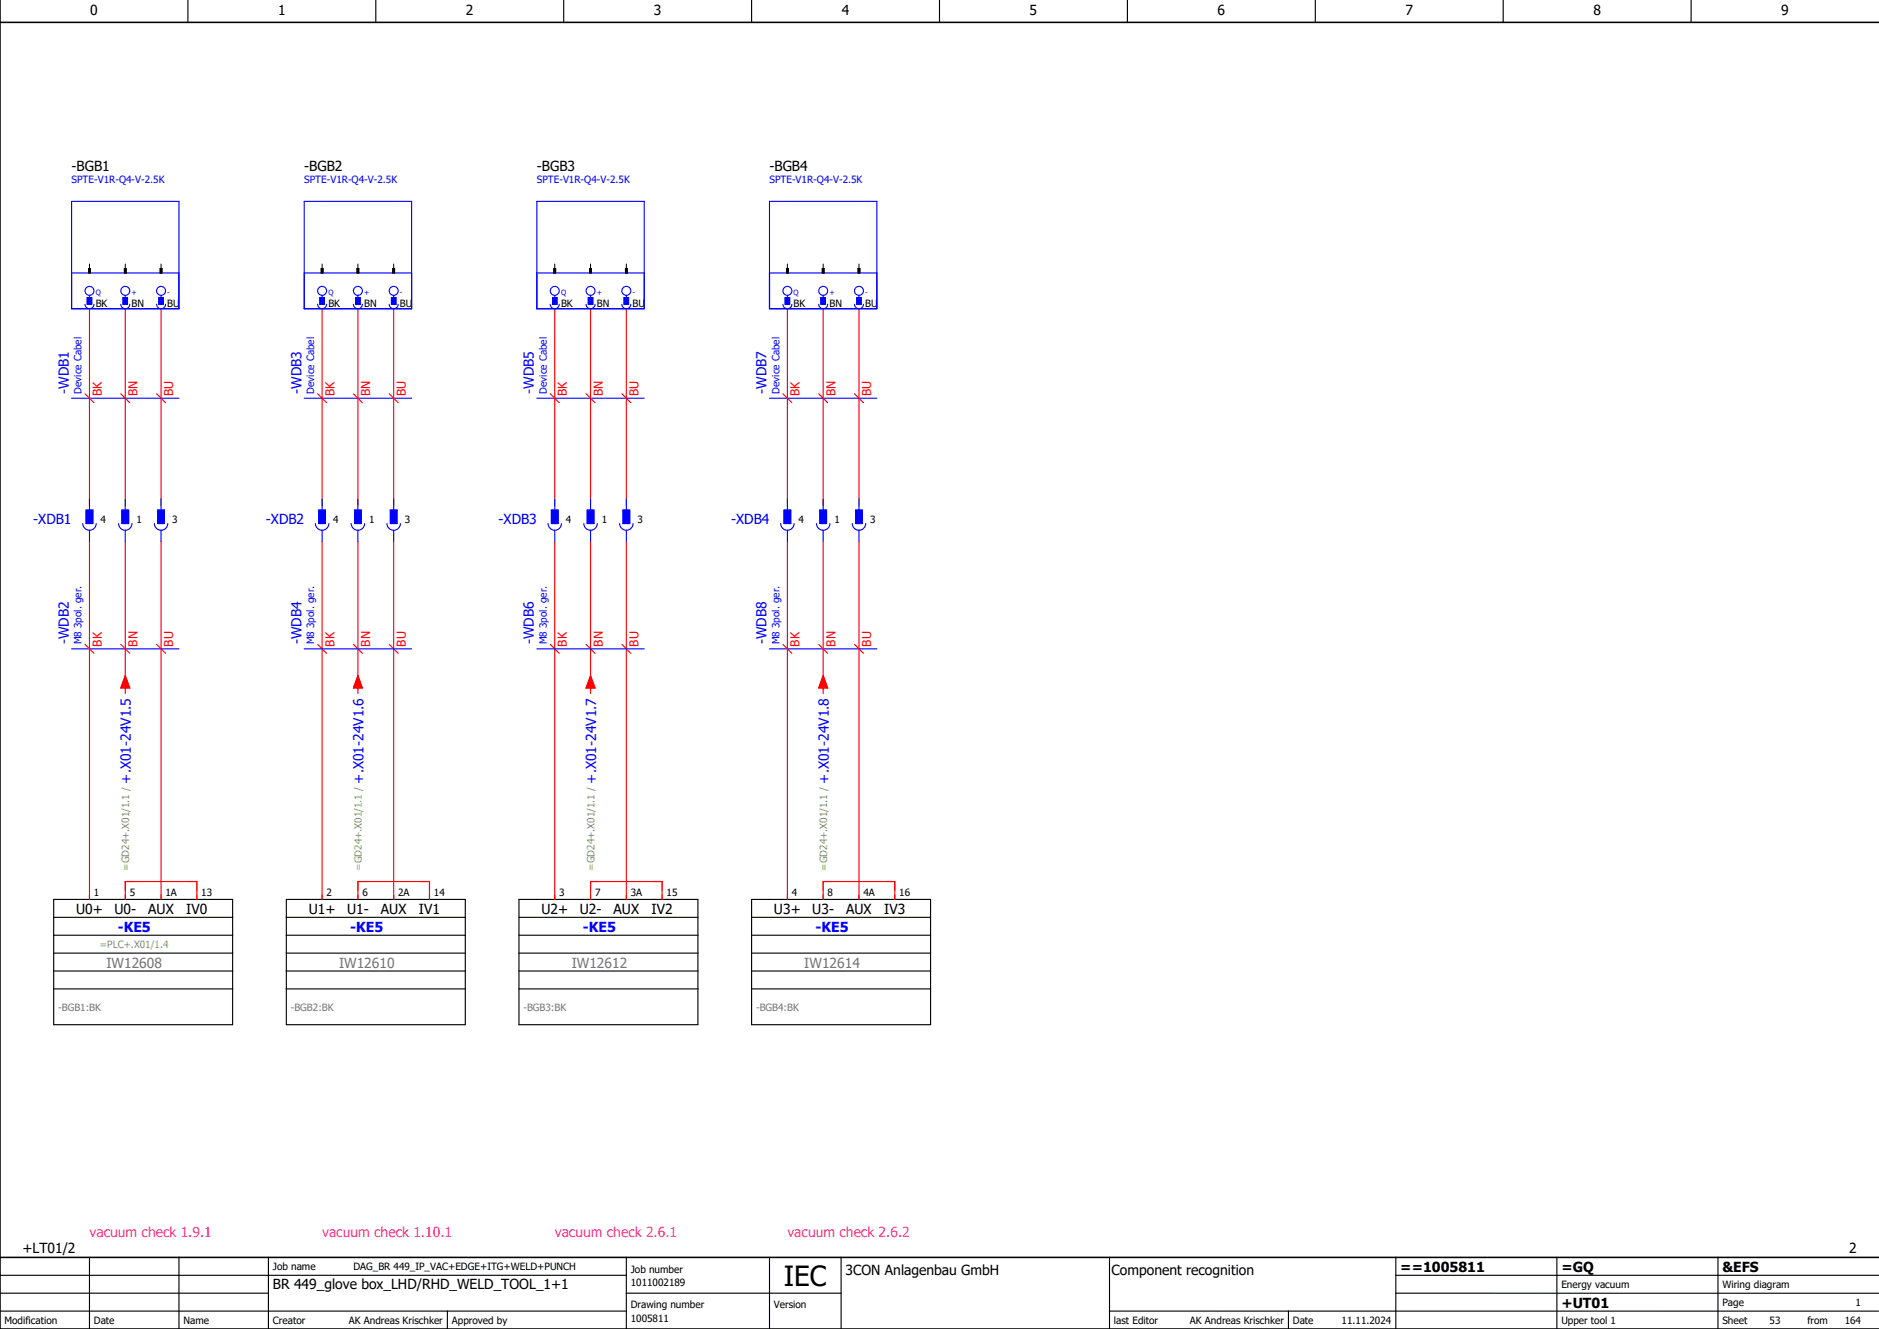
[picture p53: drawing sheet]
<svg xmlns="http://www.w3.org/2000/svg" width="420mm" height="297mm" viewBox="0 0 420 297" stroke-linecap="round" stroke-linejoin="round" font-family="sans-serif">
<defs><g id="words">
<text font-size="6.2" x="175.2" y="287.5">IEC</text>
<g font-size="3.1">
<text x="20.2" y="3.4">0</text>
<text x="62.2" y="3.4">1</text>
<text x="104.2" y="3.4">2</text>
<text x="146.2" y="3.4">3</text>
<text x="188.2" y="3.4">4</text>
<text x="230.2" y="3.4">5</text>
<text x="272.2" y="3.4">6</text>
<text x="314.2" y="3.4">7</text>
<text x="356.2" y="3.4">8</text>
<text x="398.2" y="3.4">9</text>
<text x="16" y="38.1">-BGB1</text>
<text x="68" y="38.1">-BGB2</text>
<text x="120" y="38.1">-BGB3</text>
<text x="172" y="38.1">-BGB4</text>
<text x="17" y="204.3">U0+</text>
<text x="25.6" y="204.3">U0-</text>
<text x="33.1" y="204.3">AUX</text>
<text x="41.6" y="204.3">IV0</text>
<text x="69" y="204.3">U1+</text>
<text x="77.6" y="204.3">U1-</text>
<text x="85.1" y="204.3">AUX</text>
<text x="93.6" y="204.3">IV1</text>
<text x="121" y="204.3">U2+</text>
<text x="129.6" y="204.3">U2-</text>
<text x="137.1" y="204.3">AUX</text>
<text x="145.6" y="204.3">IV2</text>
<text x="173" y="204.3">U3+</text>
<text x="181.6" y="204.3">U3-</text>
<text x="189.1" y="204.3">AUX</text>
<text x="197.6" y="204.3">IV3</text>
<text x="5" y="280">+LT01/2</text>
<text x="413.3" y="280">2</text>
<text x="189" y="285">3CON Anlagenbau GmbH</text>
<text x="248.5" y="284.9">Component recognition</text>
<text x="313" y="284.2">==1005811</text>
<text x="349" y="284.2">=GQ</text>
<text x="385" y="284.2">&amp;EFS</text>
<text x="61" y="288">BR 449_glove box_LHD/RHD_WELD_TOOL_1+1</text>
<text x="349" y="292.2">+UT01</text>
</g>
<g font-size="3.1" fill="#00f">
<text x="15.4" y="88" transform="rotate(-90 15.4 88)">-WDB1</text>
<text x="67.4" y="88" transform="rotate(-90 67.4 88)">-WDB3</text>
<text x="119.4" y="88" transform="rotate(-90 119.4 88)">-WDB5</text>
<text x="171.4" y="88" transform="rotate(-90 171.4 88)">-WDB7</text>
<text x="7.4" y="117.1">-XDB1</text>
<text x="59.4" y="117.1">-XDB2</text>
<text x="111.4" y="117.1">-XDB3</text>
<text x="163.4" y="117.1">-XDB4</text>
<text x="15.4" y="144" transform="rotate(-90 15.4 144)">-WDB2</text>
<text x="67.4" y="144" transform="rotate(-90 67.4 144)">-WDB4</text>
<text x="119.4" y="144" transform="rotate(-90 119.4 144)">-WDB6</text>
<text x="171.4" y="144" transform="rotate(-90 171.4 144)">-WDB8</text>
<text x="29.2" y="175.1" transform="rotate(-90 29.2 175.1)">+.X01-24V1.5</text>
<text x="81.2" y="175.1" transform="rotate(-90 81.2 175.1)">+.X01-24V1.6</text>
<text x="133.2" y="175.1" transform="rotate(-90 133.2 175.1)">+.X01-24V1.7</text>
<text x="185.2" y="175.1" transform="rotate(-90 185.2 175.1)">+.X01-24V1.8</text>
<text x="26.3" y="208.2">-KE5</text>
<text x="78.3" y="208.2">-KE5</text>
<text x="130.3" y="208.2">-KE5</text>
<text x="182.3" y="208.2">-KE5</text>
</g>
<g font-size="3.1" fill="#767676">
<text x="23.8" y="216.2">IW12608</text>
<text x="75.8" y="216.2">IW12610</text>
<text x="127.8" y="216.2">IW12612</text>
<text x="179.8" y="216.2">IW12614</text>
</g>
<g font-size="3.1" fill="#f0f">
<text x="20" y="276.4">vacuum check 1.9.1</text>
<text x="72" y="276.4">vacuum check 1.10.1</text>
<text x="124" y="276.4">vacuum check 2.6.1</text>
<text x="176" y="276.4">vacuum check 2.6.2</text>
</g>
<g font-size="2.7" fill="#f00">
<text x="22.7" y="88.5" transform="rotate(-90 22.7 88.5)">BK</text>
<text x="30.7" y="88.5" transform="rotate(-90 30.7 88.5)">BN</text>
<text x="38.7" y="88.5" transform="rotate(-90 38.7 88.5)">BU</text>
<text x="74.7" y="88.5" transform="rotate(-90 74.7 88.5)">BK</text>
<text x="82.7" y="88.5" transform="rotate(-90 82.7 88.5)">BN</text>
<text x="90.7" y="88.5" transform="rotate(-90 90.7 88.5)">BU</text>
<text x="126.7" y="88.5" transform="rotate(-90 126.7 88.5)">BK</text>
<text x="134.7" y="88.5" transform="rotate(-90 134.7 88.5)">BN</text>
<text x="142.7" y="88.5" transform="rotate(-90 142.7 88.5)">BU</text>
<text x="178.7" y="88.5" transform="rotate(-90 178.7 88.5)">BK</text>
<text x="186.7" y="88.5" transform="rotate(-90 186.7 88.5)">BN</text>
<text x="194.7" y="88.5" transform="rotate(-90 194.7 88.5)">BU</text>
<text x="22.7" y="144.5" transform="rotate(-90 22.7 144.5)">BK</text>
<text x="30.7" y="144.5" transform="rotate(-90 30.7 144.5)">BN</text>
<text x="38.7" y="144.5" transform="rotate(-90 38.7 144.5)">BU</text>
<text x="74.7" y="144.5" transform="rotate(-90 74.7 144.5)">BK</text>
<text x="82.7" y="144.5" transform="rotate(-90 82.7 144.5)">BN</text>
<text x="90.7" y="144.5" transform="rotate(-90 90.7 144.5)">BU</text>
<text x="126.7" y="144.5" transform="rotate(-90 126.7 144.5)">BK</text>
<text x="134.7" y="144.5" transform="rotate(-90 134.7 144.5)">BN</text>
<text x="142.7" y="144.5" transform="rotate(-90 142.7 144.5)">BU</text>
<text x="178.7" y="144.5" transform="rotate(-90 178.7 144.5)">BK</text>
<text x="186.7" y="144.5" transform="rotate(-90 186.7 144.5)">BN</text>
<text x="194.7" y="144.5" transform="rotate(-90 194.7 144.5)">BU</text>
</g>
<g font-size="2.2" fill="#00f">
<text x="16" y="41">SPTE-V1R-Q4-V-2.5K</text>
<text x="68" y="41">SPTE-V1R-Q4-V-2.5K</text>
<text x="120" y="41">SPTE-V1R-Q4-V-2.5K</text>
<text x="172" y="41">SPTE-V1R-Q4-V-2.5K</text>
<text x="18.2" y="88" transform="rotate(-90 18.2 88)">Device Cabel</text>
<text x="70.2" y="88" transform="rotate(-90 70.2 88)">Device Cabel</text>
<text x="122.2" y="88" transform="rotate(-90 122.2 88)">Device Cabel</text>
<text x="174.2" y="88" transform="rotate(-90 174.2 88)">Device Cabel</text>
<text x="18.2" y="144" transform="rotate(-90 18.2 144)">M8 3pol. ger.</text>
<text x="70.2" y="144" transform="rotate(-90 70.2 144)">M8 3pol. ger.</text>
<text x="122.2" y="144" transform="rotate(-90 122.2 144)">M8 3pol. ger.</text>
<text x="174.2" y="144" transform="rotate(-90 174.2 144)">M8 3pol. ger.</text>
</g>
<g font-size="2.2">
<text x="21.4" y="68.5">BK</text>
<text x="29.4" y="68.5">BN</text>
<text x="37.4" y="68.5">BU</text>
<text x="73.4" y="68.5">BK</text>
<text x="81.4" y="68.5">BN</text>
<text x="89.4" y="68.5">BU</text>
<text x="125.4" y="68.5">BK</text>
<text x="133.4" y="68.5">BN</text>
<text x="141.4" y="68.5">BU</text>
<text x="177.4" y="68.5">BK</text>
<text x="185.4" y="68.5">BN</text>
<text x="193.4" y="68.5">BU</text>
<text x="22.5" y="116.9">4</text>
<text x="30.5" y="116.9">1</text>
<text x="38.5" y="116.9">3</text>
<text x="74.5" y="116.9">4</text>
<text x="82.5" y="116.9">1</text>
<text x="90.5" y="116.9">3</text>
<text x="126.5" y="116.9">4</text>
<text x="134.5" y="116.9">1</text>
<text x="142.5" y="116.9">3</text>
<text x="178.5" y="116.9">4</text>
<text x="186.5" y="116.9">1</text>
<text x="194.5" y="116.9">3</text>
<text x="21" y="200.3">1</text>
<text x="29" y="200.3">5</text>
<text x="37" y="200.3">1A</text>
<text x="45" y="200.3">13</text>
<text x="73" y="200.3">2</text>
<text x="81" y="200.3">6</text>
<text x="89" y="200.3">2A</text>
<text x="97" y="200.3">14</text>
<text x="125" y="200.3">3</text>
<text x="133" y="200.3">7</text>
<text x="141" y="200.3">3A</text>
<text x="149" y="200.3">15</text>
<text x="177" y="200.3">4</text>
<text x="185" y="200.3">8</text>
<text x="193" y="200.3">4A</text>
<text x="201" y="200.3">16</text>
<text x="61" y="283.9">Job name</text>
<text x="79" y="283.9">DAG_BR 449_IP_VAC+EDGE+ITG+WELD+PUNCH</text>
<text x="141" y="287.4">1011002189</text>
<text x="141" y="284.4">Job number</text>
<text x="349" y="287.9">Energy vacuum</text>
<text x="385" y="287.9">Wiring diagram</text>
<text x="141" y="292.4">Drawing number</text>
<text x="173" y="292.4">Version</text>
<text x="385" y="291.9">Page</text>
<text x="414.8" y="291.9">1</text>
<text x="1" y="295.9">Modification</text>
<text x="21" y="295.9">Date</text>
<text x="41" y="295.9">Name</text>
<text x="61" y="295.9">Creator</text>
<text x="78" y="295.9">AK Andreas Krischker</text>
<text x="101" y="295.9">Approved by</text>
<text x="141" y="295.4">1005811</text>
<text x="249" y="295.9">last Editor</text>
<text x="266" y="295.9">AK Andreas Krischker</text>
<text x="289" y="295.9">Date</text>
<text x="299.9" y="295.9">11.11.2024</text>
<text x="349" y="295.9">Upper tool 1</text>
<text x="385" y="295.9">Sheet</text>
<text x="395.6" y="295.9">53</text>
<text x="404" y="295.9">from</text>
<text x="412.3" y="295.9">164</text>
</g>
<g font-size="2.2" fill="#7ca552">
<text x="28.9" y="194.6" transform="rotate(-90 28.9 194.6)">=GD24+.X01/1.1 /</text>
<text x="80.9" y="194.6" transform="rotate(-90 80.9 194.6)">=GD24+.X01/1.1 /</text>
<text x="132.9" y="194.6" transform="rotate(-90 132.9 194.6)">=GD24+.X01/1.1 /</text>
<text x="184.9" y="194.6" transform="rotate(-90 184.9 194.6)">=GD24+.X01/1.1 /</text>
<text x="22.3" y="211.9">=PLC+.X01/1.4</text>
</g>
<g font-size="2.2" fill="#767676">
<text x="13" y="225.9">-BGB1:BK</text>
<text x="65" y="225.9">-BGB2:BK</text>
<text x="117" y="225.9">-BGB3:BK</text>
<text x="169" y="225.9">-BGB4:BK</text>
</g>
<g font-size="1.6" fill="#00f">
<text x="21.4" y="66">Q</text>
<text x="29.4" y="66">+</text>
<text x="37.4" y="66">-</text>
<text x="73.4" y="66">Q</text>
<text x="81.4" y="66">+</text>
<text x="89.4" y="66">-</text>
<text x="125.4" y="66">Q</text>
<text x="133.4" y="66">+</text>
<text x="141.4" y="66">-</text>
<text x="177.4" y="66">Q</text>
<text x="185.4" y="66">+</text>
<text x="193.4" y="66">-</text>
</g>
</g></defs>
<g fill="none" stroke="#000" stroke-width=".25">
<path d="M42 0v5M84 0v5M126 0v5M168 0v5M210 0v5M252 0v5M294 0v5M336 0v5M378 0v5M12 201h40v28h-40zM12 205h40M12 209h40"/>
<path d="M12 213h40M12 217h40M64 201h40v28h-40zM64 205h40M64 209h40M64 213h40M64 217h40M116 201h40v28h-40zM116 205h40M116 209h40M116 213h40M116 217h40"/>
<path d="M168 201h40v28h-40zM168 205h40M168 209h40M168 213h40M168 217h40M12 221h40M64 221h40M116 221h40M168 221h40M0 293h140M0 289h60M0 285h140"/>
<path d="M20 281v16M40 281v16M60 281v16M100 293v3.9M140 289h48M140 281v16M172 281v16M188 281v16M248 293h171.9M248 281v16M288 293v3.9M312 289h107.9"/>
<path d="M312 281v16M348 281v16M384 281v16M420 285h-108"/>
</g>
<path d="M0 0v297h420M0 5h420M0 281h420" fill="none" stroke="#000" stroke-width=".35"/>
<g fill="none" stroke="#f00" stroke-width=".25">
<path d="M20 69v44M28 69v44M36 69v44M72 69v44M80 69v44M88 69v44M124 69v44M132 69v44M140 69v44M176 69v44M184 69v44M192 69v44"/>
<path d="M19 88l2 2M27 88l2 2M35 88l2 2M71 88l2 2M79 88l2 2M87 88l2 2M123 88l2 2M131 88l2 2M139 88l2 2M175 88l2 2M183 88l2 2M191 88l2 2"/>
<path d="M20 121v80M28 121v34M36 121v80M72 121v80M80 121v34M88 121v80M124 121v80M132 121v34M140 121v80M176 121v80M184 121v34M192 121v80"/>
<path d="M19 144l2 2M27 144l2 2M28 151l1 2.8h-2zM35 144l2 2M71 144l2 2M79 144l2 2M80 151l1 2.8h-2zM87 144l2 2M123 144l2 2M131 144l2 2M132 151l1 2.8h-2zM139 144l2 2"/>
<path d="M175 144l2 2M183 144l2 2M184 151l1 2.8h-2zM191 144l2 2M28 201v-4h16v4M80 201v-4h16v4M132 201v-4h16v4M184 201v-4h16v4"/>
</g>
<g fill="none" stroke="#00f" stroke-width=".25">
<path d="M16 45h24v24h-24zM68 45h24v24h-24zM120 45h24v24h-24zM172 45h24v24h-24zM16 61h24M19 68a1 1 0 0 0 1 1 1 1 0 0 0 1-1M19.5 66.5h1v1.5h-1zM20 66v.5M27 68a1 1 0 0 0 1 1 1 1 0 0 0 1-1M27.5 66.5h1v1.5h-1zM28 66v.5M35 68a1 1 0 0 0 1 1 1 1 0 0 0 1-1"/>
<path d="M35.5 66.5h1v1.5h-1zM36 66v.5M68 61h24M71 68a1 1 0 0 0 1 1 1 1 0 0 0 1-1M71.5 66.5h1v1.5h-1zM72 66v.5M79 68a1 1 0 0 0 1 1 1 1 0 0 0 1-1M79.5 66.5h1v1.5h-1zM80 66v.5M87 68a1 1 0 0 0 1 1 1 1 0 0 0 1-1M87.5 66.5h1v1.5h-1zM88 66v.5"/>
<path d="M120 61h24M123 68a1 1 0 0 0 1 1 1 1 0 0 0 1-1M123.5 66.5h1v1.5h-1zM124 66v.5M131 68a1 1 0 0 0 1 1 1 1 0 0 0 1-1M131.5 66.5h1v1.5h-1zM132 66v.5M139 68a1 1 0 0 0 1 1 1 1 0 0 0 1-1M139.5 66.5h1v1.5h-1zM140 66v.5M172 61h24M175 68a1 1 0 0 0 1 1 1 1 0 0 0 1-1"/>
<path d="M175.5 66.5h1v1.5h-1zM176 66v.5M183 68a1 1 0 0 0 1 1 1 1 0 0 0 1-1M183.5 66.5h1v1.5h-1zM184 66v.5M191 68a1 1 0 0 0 1 1 1 1 0 0 0 1-1M191.5 66.5h1v1.5h-1zM192 66v.5M16 89h24M68 89h24M120 89h24M172 89h24"/>
<path d="M18.5 117a1.5 1.5 0 0 0 1.5 1.5 1.5 1.5 0 0 0 1.5-1.5M19.2 114h1.6v3h-1.6zM20 111.5v2.5M20 118.5v2.5M26.5 117a1.5 1.5 0 0 0 1.5 1.5 1.5 1.5 0 0 0 1.5-1.5M27.3 114h1.5v3h-1.5zM28 111.5v2.5M28 118.5v2.5M34.5 117a1.5 1.5 0 0 0 1.5 1.5 1.5 1.5 0 0 0 1.5-1.5M35.3 114h1.4v3h-1.4zM36 111.5v2.5M36 118.5v2.5"/>
<path d="M70.5 117a1.5 1.5 0 0 0 1.5 1.5 1.5 1.5 0 0 0 1.5-1.5M71.3 114h1.4v3h-1.4zM72 111.5v2.5M72 118.5v2.5M78.5 117a1.5 1.5 0 0 0 1.5 1.5 1.5 1.5 0 0 0 1.5-1.5M79.3 114h1.5v3h-1.5zM80 111.5v2.5M80 118.5v2.5M86.5 117a1.5 1.5 0 0 0 1.5 1.5 1.5 1.5 0 0 0 1.5-1.5M87.3 114h1.5v3h-1.5zM88 111.5v2.5M88 118.5v2.5"/>
<path d="M122.5 117a1.5 1.5 0 0 0 1.5 1.5 1.5 1.5 0 0 0 1.5-1.5M123.2 114h1.5v3h-1.5zM124 111.5v2.5M124 118.5v2.5M130.5 117a1.5 1.5 0 0 0 1.5 1.5 1.5 1.5 0 0 0 1.5-1.5M131.2 114h1.5v3h-1.5zM132 111.5v2.5M132 118.5v2.5M138.5 117a1.5 1.5 0 0 0 1.5 1.5 1.5 1.5 0 0 0 1.5-1.5M139.2 114h1.5v3h-1.5zM140 111.5v2.5M140 118.5v2.5"/>
<path d="M174.5 117a1.5 1.5 0 0 0 1.5 1.5 1.5 1.5 0 0 0 1.5-1.5M175.3 114h1.5v3h-1.5zM176 111.5v2.5M176 118.5v2.5M182.5 117a1.5 1.5 0 0 0 1.5 1.5 1.5 1.5 0 0 0 1.5-1.5M183.3 114h1.5v3h-1.5zM184 111.5v2.5M184 118.5v2.5M190.5 117a1.5 1.5 0 0 0 1.5 1.5 1.5 1.5 0 0 0 1.5-1.5M191.2 114h1.6v3h-1.6zM192 111.5v2.5M192 118.5v2.5"/>
<path d="M16 145h24M68 145h24M120 145h24M172 145h24"/>
<circle cx="20" cy="65" r="1"/>
<circle cx="28" cy="65" r="1"/>
<circle cx="36" cy="65" r="1"/>
<circle cx="72" cy="65" r="1"/>
<circle cx="80" cy="65" r="1"/>
<circle cx="88" cy="65" r="1"/>
<circle cx="124" cy="65" r="1"/>
<circle cx="132" cy="65" r="1"/>
<circle cx="140" cy="65" r="1"/>
<circle cx="176" cy="65" r="1"/>
<circle cx="184" cy="65" r="1"/>
<circle cx="192" cy="65" r="1"/>
</g>
<g fill="none" stroke="#000" stroke-width=".22">
<path d="M20 59v2M28 59v2M36 59v2M72 59v2M80 59v2M88 59v2M124 59v2M132 59v2M140 59v2M176 59v2M184 59v2M192 59v2"/>
<path d="M19.8 60h.4v1h-.4zM27.8 60h.4v1h-.4zM35.8 60h.4v1h-.4zM71.8 60h.4v1h-.4zM79.8 60h.4v1h-.4zM87.8 60h.4v1h-.4zM123.8 60h.4v1h-.4zM131.8 60h.4v1h-.4zM139.8 60h.4v1h-.4zM175.8 60h.4v1h-.4zM183.8 60h.4v1h-.4zM191.8 60h.4v1h-.4z"/>
</g>
<path d="M19.8 60h.4v1h-.4zM27.8 60h.4v1h-.4zM35.8 60h.4v1h-.4zM71.8 60h.4v1h-.4zM79.8 60h.4v1h-.4zM87.8 60h.4v1h-.4zM123.8 60h.4v1h-.4zM131.8 60h.4v1h-.4zM139.8 60h.4v1h-.4zM175.8 60h.4v1h-.4zM183.8 60h.4v1h-.4zM191.8 60h.4v1h-.4z" fill="#000" stroke="#000" stroke-width=".22"/>
<g fill="#00f" stroke="#00f" stroke-width=".22">
<path d="M19.5 66.5h1v1.5h-1z"/>
<path d="M27.5 66.5h1v1.5h-1z"/>
<path d="M35.5 66.5h1v1.5h-1z"/>
<path d="M71.5 66.5h1v1.5h-1z"/>
<path d="M79.5 66.5h1v1.5h-1z"/>
<path d="M87.5 66.5h1v1.5h-1z"/>
<path d="M19.2 114h1.6v3h-1.6z"/>
<path d="M35.3 114h1.4v3h-1.4z"/>
<path d="M27.3 114h1.5v3h-1.5z"/>
<path d="M71.3 114h1.4v3h-1.4z"/>
<path d="M87.3 114h1.5v3h-1.5z"/>
<path d="M79.3 114h1.5v3h-1.5z"/>
<path d="M123.5 66.5h1v1.5h-1z"/>
<path d="M131.5 66.5h1v1.5h-1z"/>
<path d="M139.5 66.5h1v1.5h-1z"/>
<path d="M175.5 66.5h1v1.5h-1z"/>
<path d="M183.5 66.5h1v1.5h-1z"/>
<path d="M191.5 66.5h1v1.5h-1z"/>
<path d="M123.2 114h1.5v3h-1.5z"/>
<path d="M139.2 114h1.5v3h-1.5z"/>
<path d="M131.2 114h1.5v3h-1.5z"/>
<path d="M175.3 114h1.5v3h-1.5z"/>
<path d="M191.2 114h1.6v3h-1.6z"/>
<path d="M183.3 114h1.5v3h-1.5z"/>
</g>
<g fill="#f00" stroke="#f00" stroke-width=".22">
<path d="M28 151l1 2.8h-2z"/>
<path d="M80 151l1 2.8h-2z"/>
<path d="M132 151l1 2.8h-2z"/>
<path d="M184 151l1 2.8h-2z"/>
</g>
<use href="#words"/>
</svg>
